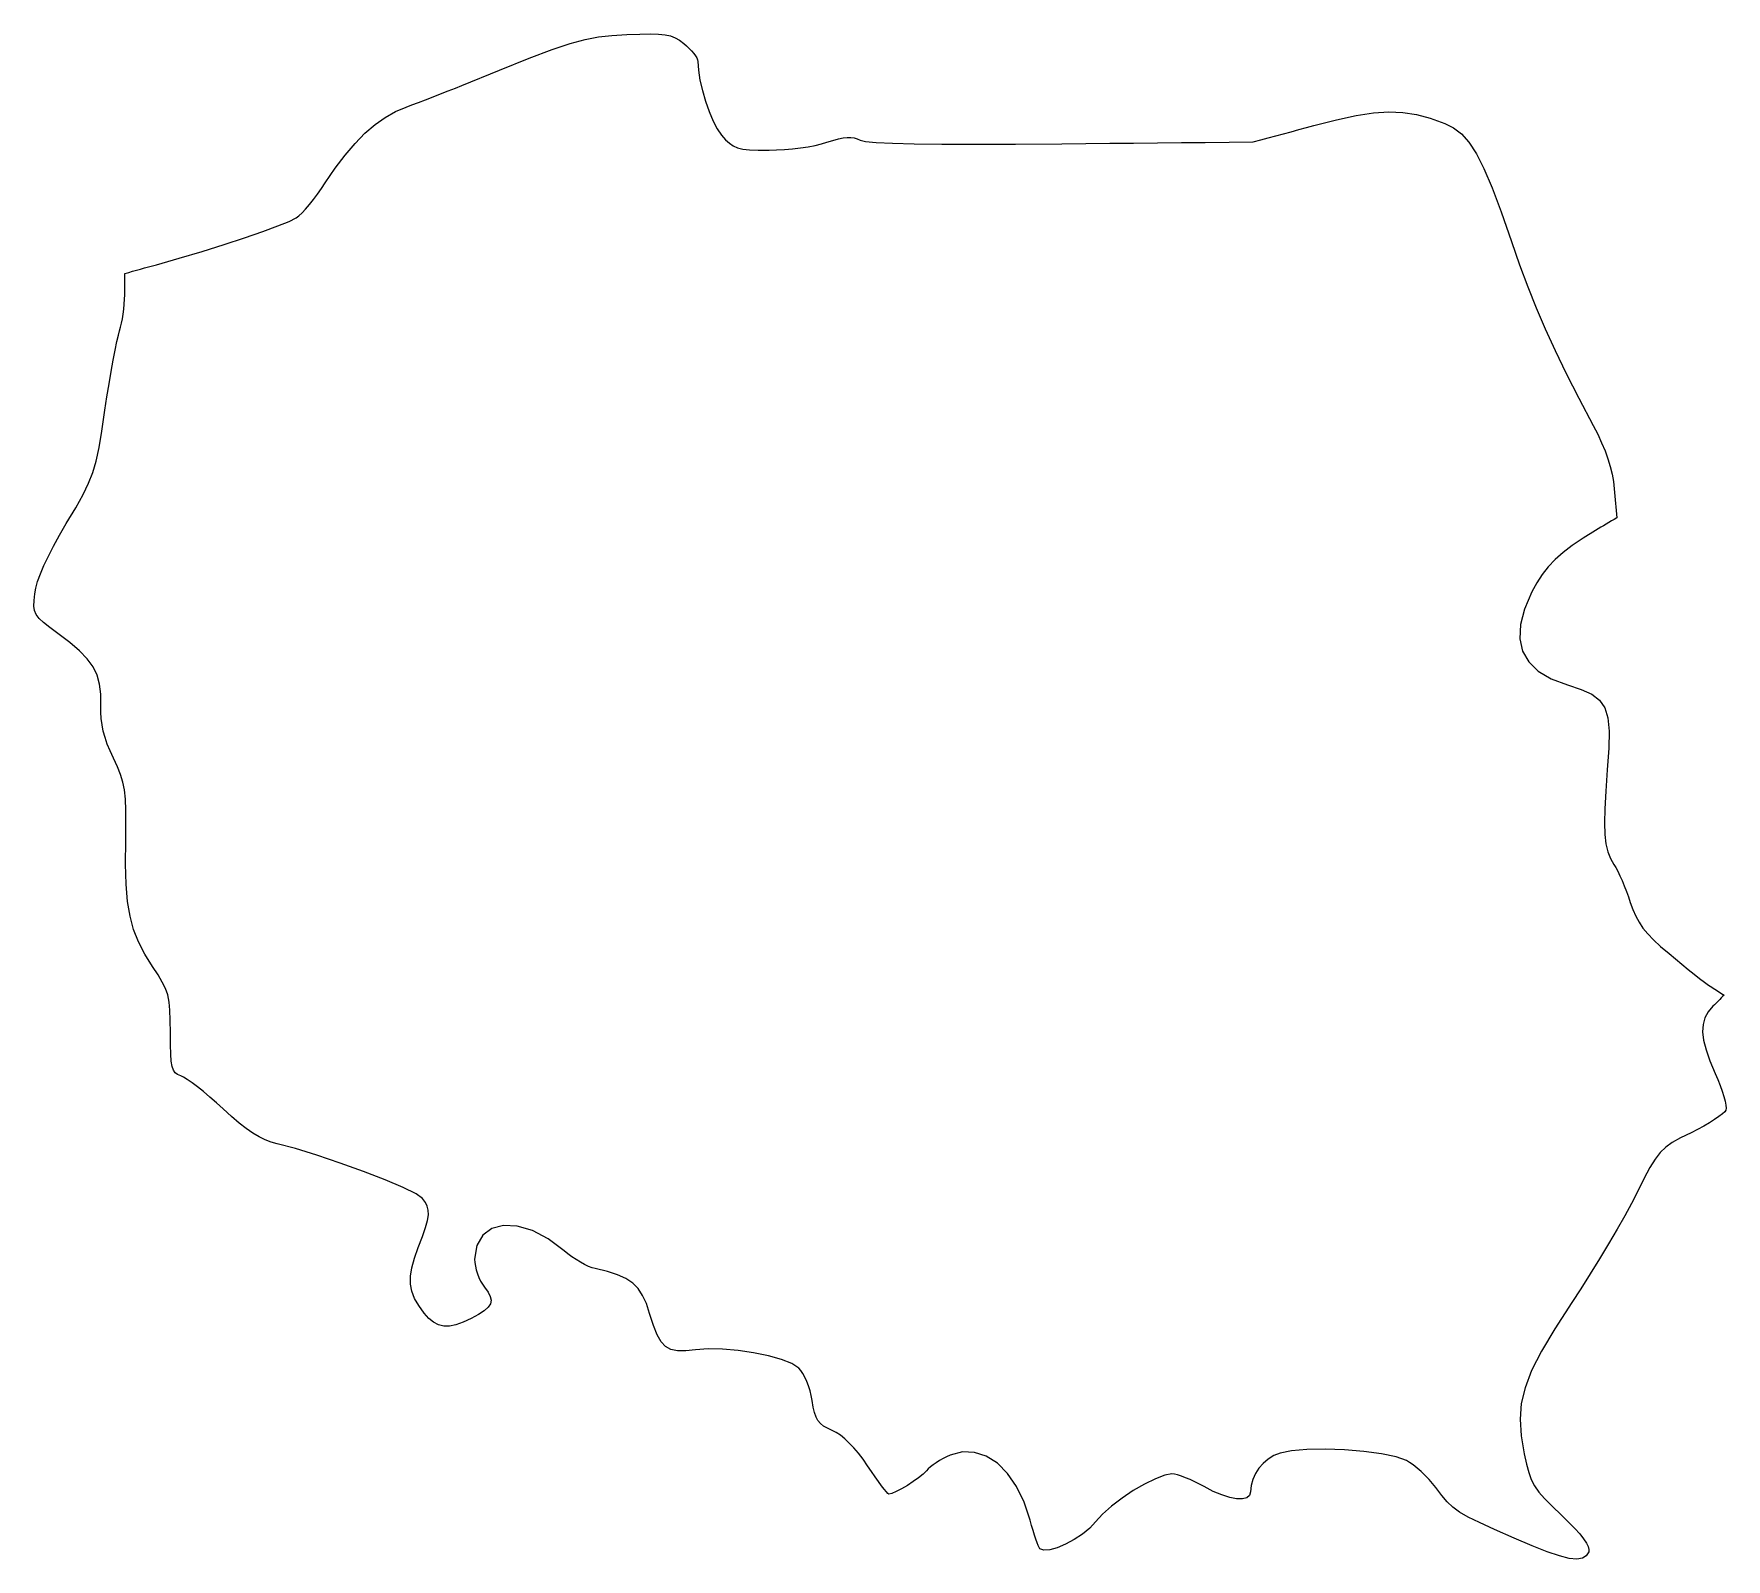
# Model space of a CAD drawing. Extents: x 0.1 to 47.1, y 0.1 to 42.5.
import ezdxf

# ---------------------------------------------------------------- set-up
doc = ezdxf.new("R2010")
doc.units = 0
doc.layers.add('Layer_1', color=7, linetype='CONTINUOUS')

msp = doc.modelspace()

# ---------------------------------------------------------------- linework, layer by layer
at = {"layer": 'Layer_1', "color": 7}
msp.add_lwpolyline([(41.237699, 0.650749), (40.690882, 0.893319), (40.271313, 1.085343), (39.95457, 1.24271), (39.716244, 1.381169), (39.531911, 1.516579), (39.377163, 1.664746), (39.227577, 1.84153), (39.058737, 2.062679), (38.969247, 2.175003), (38.869315, 2.288259), (38.762305, 2.399426), (38.651581, 2.505401), (38.540501, 2.60305), (38.432435, 2.689325), (38.330742, 2.761151), (38.238786, 2.815422), (37.955223, 2.915667), (37.547925, 2.999318), (37.056576, 3.064003), (36.520868, 3.107381), (35.980489, 3.127136), (35.475127, 3.120928), (35.04447, 3.086496), (34.728206, 3.021444), (34.555901, 2.949082), (34.398526, 2.852337), (34.258558, 2.734452), (34.138481, 2.598675), (34.04077, 2.448279), (33.967908, 2.286509), (33.922372, 2.11664), (33.906652, 1.941916), (33.879446, 1.841417), (33.801866, 1.776223), (33.679943, 1.74563), (33.519714, 1.749017), (33.327216, 1.785593), (33.108488, 1.854709), (32.869567, 1.955717), (32.61649, 2.087938), (32.487435, 2.158409), (32.355911, 2.224195), (32.225592, 2.283828), (32.100147, 2.335842), (31.983257, 2.378852), (31.878595, 2.411364), (31.78983, 2.431967), (31.72064, 2.439304), (31.517768, 2.404365), (31.258087, 2.307281), (30.961073, 2.160328), (30.646212, 1.975726), (30.332982, 1.765696), (30.040868, 1.542515), (29.789351, 1.318374), (29.597912, 1.10555), (29.438038, 0.932689), (29.234223, 0.766206), (29.003526, 0.614343), (28.763011, 0.485226), (28.529737, 0.387069), (28.320763, 0.328056), (28.153151, 0.316485), (28.043965, 0.360286), (28.024351, 0.390597), (27.99864, 0.447013), (27.96792, 0.526261), (27.93328, 0.625095), (27.895821, 0.740298), (27.856632, 0.868597), (27.816804, 1.006744), (27.777434, 1.151496), (27.610791, 1.656138), (27.398746, 2.092115), (27.148036, 2.453952), (26.865405, 2.73623), (26.557591, 2.933391), (26.231336, 3.040043), (25.893378, 3.050767), (25.550461, 2.959892), (25.45428, 2.916458), (25.356608, 2.866363), (25.260153, 2.811386), (25.167624, 2.753305), (25.081718, 2.693897), (25.005149, 2.634969), (24.940616, 2.578271), (24.890829, 2.525608), (24.801579, 2.436059), (24.675804, 2.333753), (24.525811, 2.22634), (24.363915, 2.121381), (24.202427, 2.026498), (24.053659, 1.94931), (23.929922, 1.89741), (23.843531, 1.878501), (23.820022, 1.894587), (23.777392, 1.940787), (23.71806, 2.013854), (23.644445, 2.110516), (23.558955, 2.227553), (23.464001, 2.361722), (23.362, 2.509747), (23.255363, 2.668441), (23.130234, 2.848386), (23.003104, 3.014558), (22.875274, 3.165716), (22.748048, 3.300534), (22.622728, 3.417741), (22.50061, 3.51601), (22.383002, 3.594045), (22.271203, 3.650574), (22.137023, 3.711224), (22.028924, 3.772974), (21.943103, 3.841469), (21.875753, 3.922467), (21.823074, 4.02164), (21.781262, 4.144717), (21.746515, 4.297399), (21.715025, 4.485416), (21.69002, 4.619782), (21.65582, 4.755248), (21.613938, 4.888175), (21.565901, 5.014836), (21.513236, 5.131563), (21.457472, 5.234659), (21.400132, 5.320426), (21.342745, 5.385168), (21.150275, 5.508358), (20.859728, 5.62342), (20.496423, 5.725867), (20.085694, 5.811211), (19.652858, 5.875021), (19.22324, 5.912754), (18.822168, 5.920092), (18.474967, 5.892434), (18.197681, 5.859951), (17.971607, 5.859951), (17.787905, 5.897204), (17.637732, 5.97981), (17.512248, 6.114713), (17.40261, 6.30891), (17.299977, 6.569373), (17.195507, 6.9031), (17.104422, 7.177928), (17.00063, 7.406105), (16.876443, 7.593924), (16.724184, 7.747735), (16.536168, 7.873832), (16.304715, 7.978565), (16.02214, 8.068227), (15.680761, 8.149168), (15.593701, 8.174004), (15.493783, 8.213543), (15.384535, 8.26581), (15.269478, 8.328746), (15.152136, 8.400318), (15.036035, 8.478465), (14.924696, 8.561184), (14.821643, 8.646444), (14.375444, 8.981131), (13.933876, 9.208546), (13.513847, 9.330353), (13.132269, 9.348133), (12.806051, 9.26341), (12.552102, 9.077848), (12.387332, 8.79303), (12.328649, 8.410534), (12.334181, 8.317485), (12.35007, 8.217042), (12.375188, 8.112394), (12.408405, 8.00673), (12.448625, 7.903183), (12.494729, 7.80497), (12.545608, 7.715251), (12.600142, 7.637189), (12.700164, 7.497686), (12.762481, 7.376556), (12.785031, 7.268973), (12.765783, 7.170083), (12.702696, 7.075058), (12.59371, 6.979131), (12.436783, 6.877446), (12.229869, 6.765178), (12.005519, 6.66022), (11.806138, 6.589608), (11.627996, 6.553681), (11.467369, 6.553681), (11.320529, 6.588479), (11.183753, 6.659204), (11.053315, 6.766307), (10.925486, 6.910212), (10.773424, 7.120863), (10.660304, 7.321213), (10.585428, 7.519022), (10.548098, 7.721996), (10.547534, 7.937868), (10.583204, 8.174342), (10.654329, 8.439151), (10.760211, 8.740028), (10.875132, 9.046578), (10.95957, 9.29166), (11.014541, 9.486619), (11.04107, 9.642716), (11.040223, 9.771212), (11.012904, 9.883395), (10.960171, 9.990583), (10.883051, 10.104037), (10.706924, 10.22669), (10.342248, 10.403982), (9.836258, 10.618189), (9.236197, 10.851559), (8.589304, 11.086396), (7.94282, 11.304892), (7.34399, 11.489381), (6.840048, 11.622082), (6.670435, 11.668931), (6.502677, 11.732374), (6.33314, 11.814811), (6.158185, 11.9185), (5.974182, 12.045867), (5.777493, 12.19917), (5.56448, 12.380808), (5.331514, 12.593096), (5.147708, 12.761385), (4.964808, 12.921997), (4.787632, 13.07118), (4.621, 13.205179), (4.469729, 13.320156), (4.338645, 13.412387), (4.232566, 13.47806), (4.15631, 13.513422), (4.069309, 13.547882), (4.001502, 13.595888), (3.950553, 13.66712), (3.914112, 13.771232), (3.889841, 13.917875), (3.875391, 14.116785), (3.868449, 14.377587), (3.866755, 14.70996), (3.864497, 15.056692), (3.854366, 15.335725), (3.831788, 15.564297), (3.79211, 15.759651), (3.730685, 15.939032), (3.642851, 16.119682), (3.523962, 16.318847), (3.369364, 16.553768), (3.152987, 16.898475), (2.979401, 17.234037), (2.844817, 17.578207), (2.745458, 17.948736), (2.677533, 18.363405), (2.637263, 18.839966), (2.620865, 19.396169), (2.624534, 20.049824), (2.630659, 20.520797), (2.628683, 20.899765), (2.615673, 21.206399), (2.588664, 21.460427), (2.544736, 21.681549), (2.480942, 21.889433), (2.394345, 22.103781), (2.282001, 22.344319), (2.189311, 22.545431), (2.112276, 22.735423), (2.050158, 22.9174), (2.002226, 23.094522), (1.967747, 23.269895), (1.945987, 23.446707), (1.936223, 23.62803), (1.937634, 23.817037), (1.935094, 24.125579), (1.900798, 24.400235), (1.829641, 24.649547), (1.716513, 24.882061), (1.556295, 25.106315), (1.343883, 25.330857), (1.074161, 25.564224), (0.742013, 25.814961), (0.512386, 25.981929), (0.339087, 26.116953), (0.215189, 26.231812), (0.133751, 26.338289), (0.087845, 26.448161), (0.070516, 26.57321), (0.074863, 26.725218), (0.093941, 26.915964), (0.122459, 27.072817), (0.175452, 27.25721), (0.252315, 27.467798), (0.352445, 27.703239), (0.475234, 27.96219), (0.620079, 28.243311), (0.786373, 28.545255), (0.973515, 28.866686), (1.236354, 29.311319), (1.439384, 29.673811), (1.594169, 29.988128), (1.712274, 30.288229), (1.805257, 30.608082), (1.884692, 30.981651), (1.962136, 31.442898), (2.049157, 32.025786), (2.104771, 32.394975), (2.162294, 32.755579), (2.220065, 33.098547), (2.276424, 33.414833), (2.329705, 33.695385), (2.378247, 33.931153), (2.420389, 34.113088), (2.454464, 34.232143), (2.483186, 34.326606), (2.509969, 34.438058), (2.53424, 34.562397), (2.555435, 34.69551), (2.572933, 34.833293), (2.586141, 34.971639), (2.594495, 35.106436), (2.597401, 35.233583), (2.597401, 35.307491), (2.597401, 35.381403), (2.597401, 35.455311), (2.597401, 35.529219), (2.597401, 35.603128), (2.597401, 35.677036), (2.597401, 35.750947), (2.597401, 35.824856), (2.707584, 35.855307), (2.817763, 35.885759), (2.927946, 35.916208), (3.038128, 35.94666), (3.148311, 35.977112), (3.25849, 36.007561), (3.368672, 36.038012), (3.478855, 36.068464), (4.113319, 36.248796), (4.74693, 36.438051), (5.35885, 36.629243), (5.928245, 36.815396), (6.43428, 36.989527), (6.856115, 37.144659), (7.172918, 37.27381), (7.36385, 37.369997), (7.438893, 37.427181), (7.528179, 37.510668), (7.628382, 37.616476), (7.73616, 37.74062), (7.848188, 37.879123), (7.961128, 38.027998), (8.071652, 38.183263), (8.176421, 38.340937), (8.451808, 38.750261), (8.72676, 39.116126), (9.002302, 39.439493), (9.279458, 39.721323), (9.559251, 39.962583), (9.842709, 40.164231), (10.130855, 40.327234), (10.424716, 40.452552), (10.583638, 40.510569), (10.765288, 40.578398), (10.963298, 40.653576), (11.171307, 40.73364), (11.382954, 40.816122), (11.591872, 40.898562), (11.791699, 40.978493), (11.976075, 41.053448), (13.022885, 41.4813), (13.843347, 41.809361), (14.482942, 42.051666), (14.987149, 42.222258), (15.401448, 42.335172), (15.77132, 42.404446), (16.142245, 42.444121), (16.559705, 42.468223), (16.919175, 42.482673), (17.207992, 42.48795), (17.438461, 42.482108), (17.62289, 42.463227), (17.773583, 42.429358), (17.902849, 42.378566), (18.022994, 42.308914), (18.146325, 42.218465), (18.224218, 42.153226), (18.296887, 42.084694), (18.362741, 42.014917), (18.420188, 41.945948), (18.467635, 41.879829), (18.503497, 41.818612), (18.526187, 41.764344), (18.53409, 41.719072), (18.549866, 41.477617), (18.594034, 41.203102), (18.661933, 40.910015), (18.748895, 40.612854), (18.850241, 40.326105), (18.961298, 40.064265), (19.077396, 39.841826), (19.193857, 39.673277), (19.307844, 39.543354), (19.411967, 39.443357), (19.518489, 39.369403), (19.63967, 39.317607), (19.787769, 39.284082), (19.975043, 39.264947), (20.213758, 39.256311), (20.51617, 39.254335), (20.724013, 39.258766), (20.943119, 39.271466), (21.16689, 39.291532), (21.388728, 39.318061), (21.602034, 39.350192), (21.800211, 39.387025), (21.976662, 39.427673), (22.124786, 39.471243), (22.29421, 39.525743), (22.44256, 39.566521), (22.572723, 39.593784), (22.687579, 39.607697), (22.790015, 39.608544), (22.882917, 39.59638), (22.969169, 39.571488), (23.051655, 39.534046), (23.19911, 39.497634), (23.495503, 39.468105), (23.945421, 39.445357), (24.553452, 39.429327), (25.324178, 39.419929), (26.262192, 39.417079), (27.372079, 39.420691), (28.658422, 39.430654), (29.323267, 39.437004), (29.988112, 39.443354), (30.652957, 39.449704), (31.317802, 39.456054), (31.982647, 39.462404), (32.647492, 39.468754), (33.312337, 39.475104), (33.977182, 39.481454), (34.18873, 39.538629), (34.400278, 39.595805), (34.611829, 39.65298), (34.823377, 39.710155), (35.034926, 39.767328), (35.246474, 39.824503), (35.458025, 39.881679), (35.669573, 39.938854), (36.300664, 40.100254), (36.845658, 40.217032), (37.322368, 40.28947), (37.748608, 40.317853), (38.142189, 40.302472), (38.520926, 40.243586), (38.902634, 40.141492), (39.305123, 39.99647), (39.550549, 39.874987), (39.772401, 39.705905), (39.980529, 39.471799), (40.184792, 39.155236), (40.395051, 38.738792), (40.621153, 38.20503), (40.87296, 37.536531), (41.16033, 36.715857), (41.389201, 36.063432), (41.616839, 35.453127), (41.851831, 34.86563), (42.102763, 34.281631), (42.378226, 33.681815), (42.686803, 33.046877), (43.03708, 32.357499), (43.437649, 31.594373), (43.561308, 31.351803), (43.669619, 31.118027), (43.762989, 30.89182), (43.84182, 30.671955), (43.906522, 30.457212), (43.957491, 30.246366), (43.99514, 30.038191), (44.019862, 29.831463), (44.028809, 29.731226), (44.037755, 29.630989), (44.046702, 29.530755), (44.055648, 29.430518), (44.064595, 29.330282), (44.073541, 29.230048), (44.082487, 29.129811), (44.091434, 29.029574), (44.01759, 28.985502), (43.943747, 28.94143), (43.869904, 28.897356), (43.79606, 28.853284), (43.722219, 28.809212), (43.648376, 28.765137), (43.574533, 28.721065), (43.500689, 28.676994), (43.152929, 28.461935), (42.85348, 28.259214), (42.596195, 28.06292), (42.374927, 27.867143), (42.183533, 27.665964), (42.015864, 27.453476), (41.865776, 27.223764), (41.72712, 26.970918), (41.520759, 26.492331), (41.409002, 26.057825), (41.391815, 25.667483), (41.46918, 25.32138), (41.641062, 25.019594), (41.907432, 24.762202), (42.268259, 24.549282), (42.723511, 24.380914), (43.103363, 24.258116), (43.395987, 24.124789), (43.610423, 23.961574), (43.755708, 23.749126), (43.840877, 23.4681), (43.874969, 23.099123), (43.867011, 22.622873), (43.826055, 22.019961), (43.781624, 21.427097), (43.75439, 20.93984), (43.745387, 20.543036), (43.755688, 20.221641), (43.78636, 19.960529), (43.838464, 19.744629), (43.913058, 19.558842), (44.011209, 19.38807), (44.060593, 19.305322), (44.115784, 19.200025), (44.174915, 19.076412), (44.236135, 18.938857), (44.297577, 18.791678), (44.357386, 18.639137), (44.413698, 18.485636), (44.464656, 18.335409), (44.536177, 18.134185), (44.615865, 17.952575), (44.708668, 17.784088), (44.819536, 17.622121), (44.953417, 17.460181), (45.11526, 17.291695), (45.310007, 17.110113), (45.542612, 16.90886), (45.719704, 16.761061), (45.89839, 16.614418), (46.073797, 16.472771), (46.241053, 16.339929), (46.395279, 16.219787), (46.531606, 16.116155), (46.645155, 16.032843), (46.731053, 15.973717), (46.773747, 15.946059), (46.816445, 15.918401), (46.859139, 15.890744), (46.901834, 15.863086), (46.944531, 15.835428), (46.987226, 15.80777), (47.029923, 15.780113), (47.072618, 15.752455), (47.034244, 15.714101), (46.99587, 15.675719), (46.957499, 15.637336), (46.919126, 15.598982), (46.880752, 15.5606), (46.842378, 15.522218), (46.804007, 15.483864), (46.765633, 15.445482), (46.63418, 15.290513), (46.542147, 15.124143), (46.489722, 14.940812), (46.477078, 14.734908), (46.504425, 14.50089), (46.571944, 14.233202), (46.679815, 13.926285), (46.828225, 13.574523), (46.900979, 13.405218), (46.965977, 13.239751), (47.022001, 13.082328), (47.067831, 12.937068), (47.102254, 12.808149), (47.124041, 12.699719), (47.132, 12.615927), (47.124888, 12.56095), (47.091953, 12.513791), (47.025873, 12.45238), (46.930623, 12.379284), (46.810174, 12.297157), (46.668504, 12.208511), (46.509587, 12.115999), (46.337395, 12.022188), (46.155906, 11.929676), (45.864407, 11.783372), (45.63513, 11.655412), (45.451609, 11.527453), (45.297392, 11.381149), (45.156013, 11.198184), (45.011018, 10.960214), (44.845946, 10.648923), (44.644338, 10.245966), (44.496409, 9.959708), (44.311451, 9.621719), (44.096872, 9.244472), (43.860074, 8.840443), (43.608464, 8.422105), (43.349449, 8.001904), (43.090431, 7.592344), (42.838819, 7.20584), (42.364753, 6.471498), (41.995719, 5.850045), (41.723335, 5.31481), (41.539228, 4.839125), (41.43502, 4.396262), (41.40233, 3.959523), (41.432782, 3.502266), (41.517999, 2.997766), (41.579193, 2.716362), (41.64157, 2.484516), (41.714211, 2.287243), (41.806199, 2.1095), (41.926606, 1.936328), (42.084518, 1.752714), (42.28901, 1.543616), (42.549166, 1.294103), (42.750173, 1.099765), (42.920031, 0.925634), (43.059175, 0.771061), (43.168048, 0.635509), (43.247079, 0.518387), (43.296713, 0.419073), (43.317372, 0.337031), (43.309498, 0.271612), (43.24166, 0.161715), (43.133617, 0.094235), (42.97816, 0.070529), (42.768097, 0.091695), (42.496224, 0.159372), (42.155339, 0.274773), (41.738245, 0.439196), (41.237738, 0.654023), (41.237738, 0.654023), (41.237738, 0.654023), (41.237738, 0.654023), (41.237738, 0.654023), (41.237738, 0.654023), (41.237738, 0.654023), (41.237738, 0.654023), (41.237699, 0.650749)], dxfattribs=at)

doc.saveas('drawing.dxf')
